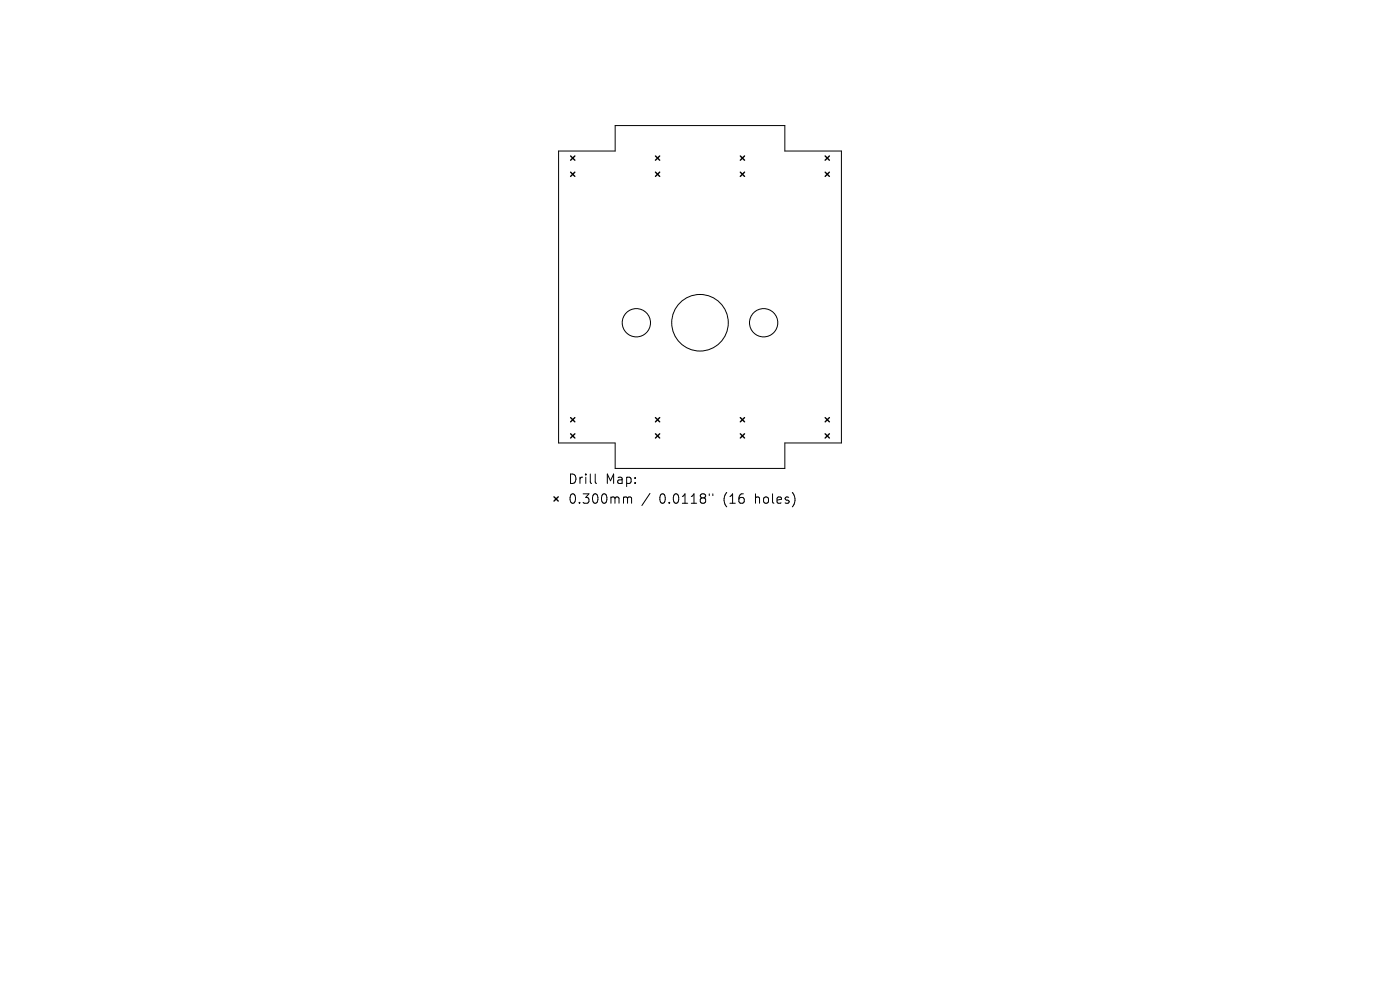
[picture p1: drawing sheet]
<svg xmlns="http://www.w3.org/2000/svg" width="297mm" height="210mm" viewBox="0 0 297 210" stroke-linecap="round" stroke-linejoin="round" font-family="sans-serif">
<defs><g id="words">
<g font-size="2.8">
<text x="120.4" y="102.9">Drill</text>
<text x="120.4" y="107.1">0.300mm</text>
<text x="128.4" y="102.9">Map:</text>
<text x="139.9" y="107.1">0.0118&quot;</text>
<text x="153.6" y="107.1">(16</text>
<text x="160.5" y="107.1">holes)</text>
</g>
</g></defs>
<g fill="none" stroke="#000" stroke-width=".21">
<path d="M118.5 32h12v-5.4h36v5.4h12v62h-12v5.4h-36v-5.4h-12zM126.3 100.6v1.7l.3 .3M132.6 105.4l.4 .1 .1 .2M133.1 105.7l.3-.3 .5 .1 .1 1.3M133.1 105.7v1.1M137.9 104.7l-1.7 2.5M150.5 104.8v.3M151.2 104.8v.3"/>
<circle cx="135" cy="68.5" r="3"/>
<circle cx="148.5" cy="68.5" r="6"/>
<circle cx="162" cy="68.5" r="3"/>
</g>
<g fill="none" stroke="#000" stroke-width=".3">
<path d="M121.1 33.1l.9 .9M121.1 36.5l.9 .9M122 33.1l-.9 .9M122 36.5l-.9 .9M139.1 33.1l.9 .9M139.1 36.5l.9 .9M140 33.1l-.9 .9M140 36.5l-.9 .9M157.1 33.1l.9 .9M157.1 36.5l.9 .9M158 33.1l-.9 .9M158 36.5l-.9 .9"/>
<path d="M175.1 33.1l.9 .9M175.1 36.5l.9 .9M176 33.1l-.9 .9M176 36.5l-.9 .9M121.1 88.6l.9 .9M121.1 92l.9 .9M122 88.6l-.9 .9M122 92l-.9 .9M139.1 88.6l.9 .9M139.1 92l.9 .9M140 88.6l-.9 .9M140 92l-.9 .9"/>
<path d="M157.1 88.6l.9 .9M157.1 92l.9 .9M158 88.6l-.9 .9M158 92l-.9 .9M175.1 88.6l.9 .9M175.1 92l.9 .9M176 88.6l-.9 .9M176 92l-.9 .9M117.5 105.4l.9 .9M118.4 105.4l-.9 .9"/>
</g>
<use href="#words"/>
</svg>
